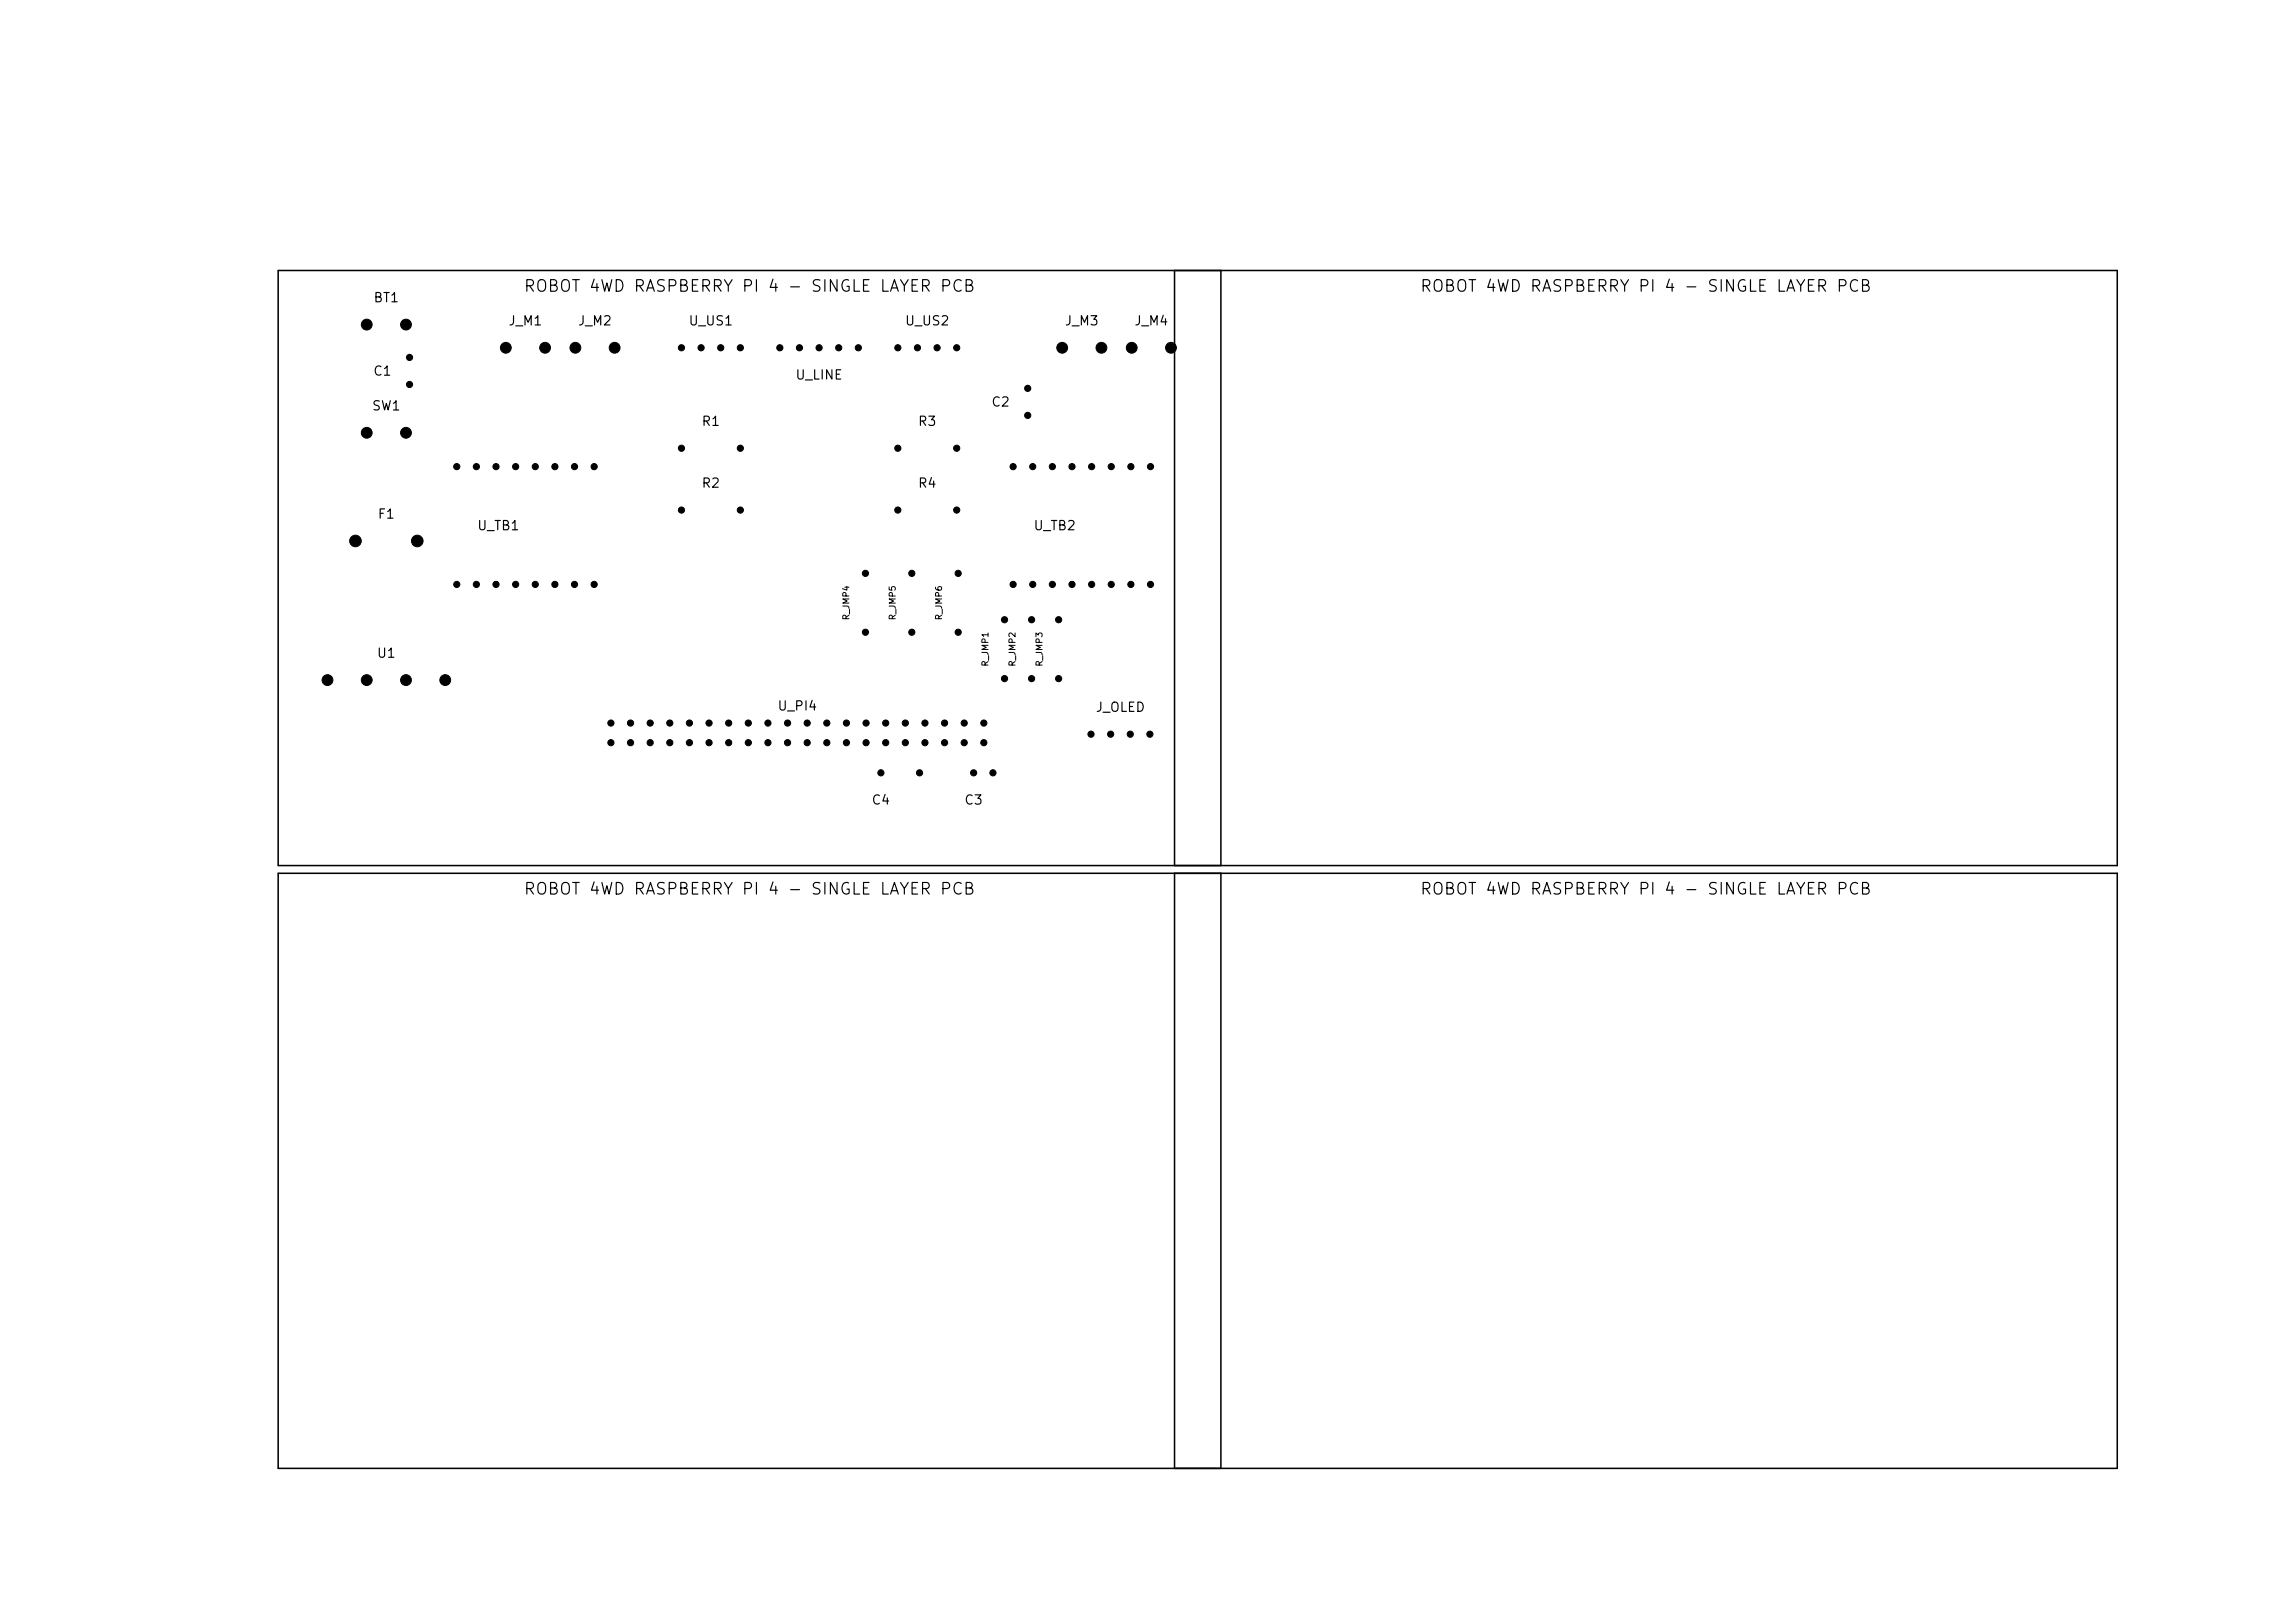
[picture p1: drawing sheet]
<svg xmlns="http://www.w3.org/2000/svg" width="297mm" height="210mm" viewBox="0 0 297 210" stroke-linecap="round" stroke-linejoin="round" font-family="sans-serif">
<defs><g id="words">
<g font-size="1.5">
<text x="67.7" y="38.1">ROBOT 4WD RASPBERRY PI 4 - SINGLE LAYER PCB</text>
<text x="183.7" y="38.1">ROBOT 4WD RASPBERRY PI 4 - SINGLE LAYER PCB</text>
<text x="67.7" y="116.1">ROBOT 4WD RASPBERRY PI 4 - SINGLE LAYER PCB</text>
<text x="183.7" y="116.1">ROBOT 4WD RASPBERRY PI 4 - SINGLE LAYER PCB</text>
</g>
<g font-size="1.2">
<text x="48.3" y="39.4">BT1</text>
<text x="65.7" y="42.4">J_M1</text>
<text x="74.7" y="42.4">J_M2</text>
<text x="89" y="42.4">U_US1</text>
<text x="117" y="42.4">U_US2</text>
<text x="137.7" y="42.4">J_M3</text>
<text x="146.7" y="42.4">J_M4</text>
<text x="48.1" y="53.4">SW1</text>
<text x="48.2" y="48.9">C1</text>
<text x="102.9" y="49.4">U_LINE</text>
<text x="128.2" y="52.9">C2</text>
<text x="90.7" y="55.4">R1</text>
<text x="118.7" y="55.4">R3</text>
<text x="90.7" y="63.4">R2</text>
<text x="118.7" y="63.4">R4</text>
<text x="48.8" y="67.4">F1</text>
<text x="61.7" y="68.9">U_TB1</text>
<text x="133.7" y="68.9">U_TB2</text>
<text x="48.7" y="85.4">U1</text>
<text x="100.5" y="92.2">U_PI4</text>
<text x="141.7" y="92.4">J_OLED</text>
<text x="112.7" y="104.4">C4</text>
<text x="124.7" y="104.4">C3</text>
</g>
<g font-size=".8">
<text x="110.1" y="80.3" transform="rotate(-90 110.1 80.3)">R_JMP4</text>
<text x="116.1" y="80.3" transform="rotate(-90 116.1 80.3)">R_JMP5</text>
<text x="122.1" y="80.3" transform="rotate(-90 122.1 80.3)">R_JMP6</text>
<text x="128.1" y="86.3" transform="rotate(-90 128.1 86.3)">R_JMP1</text>
<text x="131.6" y="86.3" transform="rotate(-90 131.6 86.3)">R_JMP2</text>
<text x="135.1" y="86.3" transform="rotate(-90 135.1 86.3)">R_JMP3</text>
</g>
</g></defs>
<path d="M36 35h238v77h-238zM152 35v77M158 35v77M36 113h238v77h-238zM152 113v77M158 113v77" fill="none" stroke="#000" stroke-width=".2"/>
<g fill="#000" stroke="#000" stroke-width=".13">
<circle cx="47.5" cy="56" r=".7"/>
<circle cx="47.5" cy="42" r=".7"/>
<circle cx="52.5" cy="56" r=".7"/>
<circle cx="52.5" cy="42" r=".7"/>
<circle cx="53" cy="46.3" r=".4"/>
<circle cx="53" cy="49.7" r=".4"/>
<circle cx="65.5" cy="45" r=".7"/>
<circle cx="70.5" cy="45" r=".7"/>
<circle cx="74.5" cy="45" r=".7"/>
<circle cx="79.5" cy="45" r=".7"/>
<circle cx="88.2" cy="58" r=".4"/>
<circle cx="88.2" cy="45" r=".4"/>
<circle cx="90.7" cy="45" r=".4"/>
<circle cx="93.3" cy="45" r=".4"/>
<circle cx="95.8" cy="58" r=".4"/>
<circle cx="95.8" cy="45" r=".4"/>
<circle cx="100.9" cy="45" r=".4"/>
<circle cx="103.5" cy="45" r=".4"/>
<circle cx="106" cy="45" r=".4"/>
<circle cx="108.5" cy="45" r=".4"/>
<circle cx="111.1" cy="45" r=".4"/>
<circle cx="116.2" cy="58" r=".4"/>
<circle cx="116.2" cy="45" r=".4"/>
<circle cx="118.7" cy="45" r=".4"/>
<circle cx="121.3" cy="45" r=".4"/>
<circle cx="123.8" cy="58" r=".4"/>
<circle cx="123.8" cy="45" r=".4"/>
<circle cx="133" cy="50.3" r=".4"/>
<circle cx="133" cy="53.7" r=".4"/>
<circle cx="137.5" cy="45" r=".7"/>
<circle cx="142.5" cy="45" r=".7"/>
<circle cx="146.5" cy="45" r=".7"/>
<circle cx="151.5" cy="45" r=".7"/>
<circle cx="46" cy="70" r=".75"/>
<circle cx="54" cy="70" r=".75"/>
<circle cx="59.1" cy="60.4" r=".4"/>
<circle cx="59.1" cy="75.6" r=".4"/>
<circle cx="61.6" cy="60.4" r=".4"/>
<circle cx="61.6" cy="75.6" r=".4"/>
<circle cx="64.2" cy="60.4" r=".4"/>
<circle cx="64.2" cy="75.6" r=".4"/>
<circle cx="66.7" cy="75.6" r=".4"/>
<circle cx="66.7" cy="60.4" r=".4"/>
<circle cx="69.3" cy="75.6" r=".4"/>
<circle cx="69.3" cy="60.4" r=".4"/>
<circle cx="71.8" cy="75.6" r=".4"/>
<circle cx="71.8" cy="60.4" r=".4"/>
<circle cx="74.3" cy="75.6" r=".4"/>
<circle cx="74.3" cy="60.4" r=".4"/>
<circle cx="76.9" cy="60.4" r=".4"/>
<circle cx="76.9" cy="75.6" r=".4"/>
<circle cx="88.2" cy="66" r=".4"/>
<circle cx="95.8" cy="66" r=".4"/>
<circle cx="112" cy="74.2" r=".4"/>
<circle cx="116.2" cy="66" r=".4"/>
<circle cx="118" cy="74.2" r=".4"/>
<circle cx="123.8" cy="66" r=".4"/>
<circle cx="124" cy="74.2" r=".4"/>
<circle cx="131.1" cy="75.6" r=".4"/>
<circle cx="131.1" cy="60.4" r=".4"/>
<circle cx="133.6" cy="60.4" r=".4"/>
<circle cx="133.6" cy="75.6" r=".4"/>
<circle cx="136.2" cy="60.4" r=".4"/>
<circle cx="136.2" cy="75.6" r=".4"/>
<circle cx="138.7" cy="60.4" r=".4"/>
<circle cx="138.7" cy="75.6" r=".4"/>
<circle cx="141.3" cy="75.6" r=".4"/>
<circle cx="141.3" cy="60.4" r=".4"/>
<circle cx="143.8" cy="75.6" r=".4"/>
<circle cx="143.8" cy="60.4" r=".4"/>
<circle cx="146.3" cy="75.6" r=".4"/>
<circle cx="146.3" cy="60.4" r=".4"/>
<circle cx="148.9" cy="75.6" r=".4"/>
<circle cx="148.9" cy="60.4" r=".4"/>
<circle cx="42.4" cy="88" r=".7"/>
<circle cx="47.5" cy="88" r=".7"/>
<circle cx="52.5" cy="88" r=".7"/>
<circle cx="57.6" cy="88" r=".7"/>
<circle cx="79.1" cy="93.6" r=".4"/>
<circle cx="79.1" cy="96.1" r=".4"/>
<circle cx="81.6" cy="93.6" r=".4"/>
<circle cx="81.6" cy="96.1" r=".4"/>
<circle cx="84.1" cy="93.6" r=".4"/>
<circle cx="84.1" cy="96.1" r=".4"/>
<circle cx="86.7" cy="93.6" r=".4"/>
<circle cx="86.7" cy="96.1" r=".4"/>
<circle cx="89.2" cy="93.6" r=".4"/>
<circle cx="89.2" cy="96.1" r=".4"/>
<circle cx="91.8" cy="96.1" r=".4"/>
<circle cx="91.8" cy="93.6" r=".4"/>
<circle cx="94.3" cy="93.6" r=".4"/>
<circle cx="94.3" cy="96.1" r=".4"/>
<circle cx="96.8" cy="93.6" r=".4"/>
<circle cx="96.8" cy="96.1" r=".4"/>
<circle cx="99.4" cy="93.6" r=".4"/>
<circle cx="99.4" cy="96.1" r=".4"/>
<circle cx="101.9" cy="93.6" r=".4"/>
<circle cx="101.9" cy="96.1" r=".4"/>
<circle cx="104.5" cy="96.1" r=".4"/>
<circle cx="104.5" cy="93.6" r=".4"/>
<circle cx="107" cy="93.6" r=".4"/>
<circle cx="107" cy="96.1" r=".4"/>
<circle cx="109.5" cy="96.1" r=".4"/>
<circle cx="109.5" cy="93.6" r=".4"/>
<circle cx="112" cy="81.8" r=".4"/>
<circle cx="112.1" cy="93.6" r=".4"/>
<circle cx="112.1" cy="96.1" r=".4"/>
<circle cx="114.6" cy="96.1" r=".4"/>
<circle cx="114.6" cy="93.6" r=".4"/>
<circle cx="117.2" cy="93.6" r=".4"/>
<circle cx="117.2" cy="96.1" r=".4"/>
<circle cx="118" cy="81.8" r=".4"/>
<circle cx="119.7" cy="96.1" r=".4"/>
<circle cx="119.7" cy="93.6" r=".4"/>
<circle cx="122.2" cy="96.1" r=".4"/>
<circle cx="122.2" cy="93.6" r=".4"/>
<circle cx="124" cy="81.8" r=".4"/>
<circle cx="124.8" cy="93.6" r=".4"/>
<circle cx="124.8" cy="96.1" r=".4"/>
<circle cx="127.3" cy="93.6" r=".4"/>
<circle cx="127.3" cy="96.1" r=".4"/>
<circle cx="130" cy="80.2" r=".4"/>
<circle cx="130" cy="87.8" r=".4"/>
<circle cx="133.5" cy="87.8" r=".4"/>
<circle cx="133.5" cy="80.2" r=".4"/>
<circle cx="137" cy="87.8" r=".4"/>
<circle cx="137" cy="80.2" r=".4"/>
<circle cx="141.2" cy="95" r=".4"/>
<circle cx="143.7" cy="95" r=".4"/>
<circle cx="146.3" cy="95" r=".4"/>
<circle cx="148.8" cy="95" r=".4"/>
<circle cx="114" cy="100" r=".4"/>
<circle cx="119" cy="100" r=".4"/>
<circle cx="126" cy="100" r=".4"/>
<circle cx="128.5" cy="100" r=".4"/>
</g>
<use href="#words"/>
</svg>
